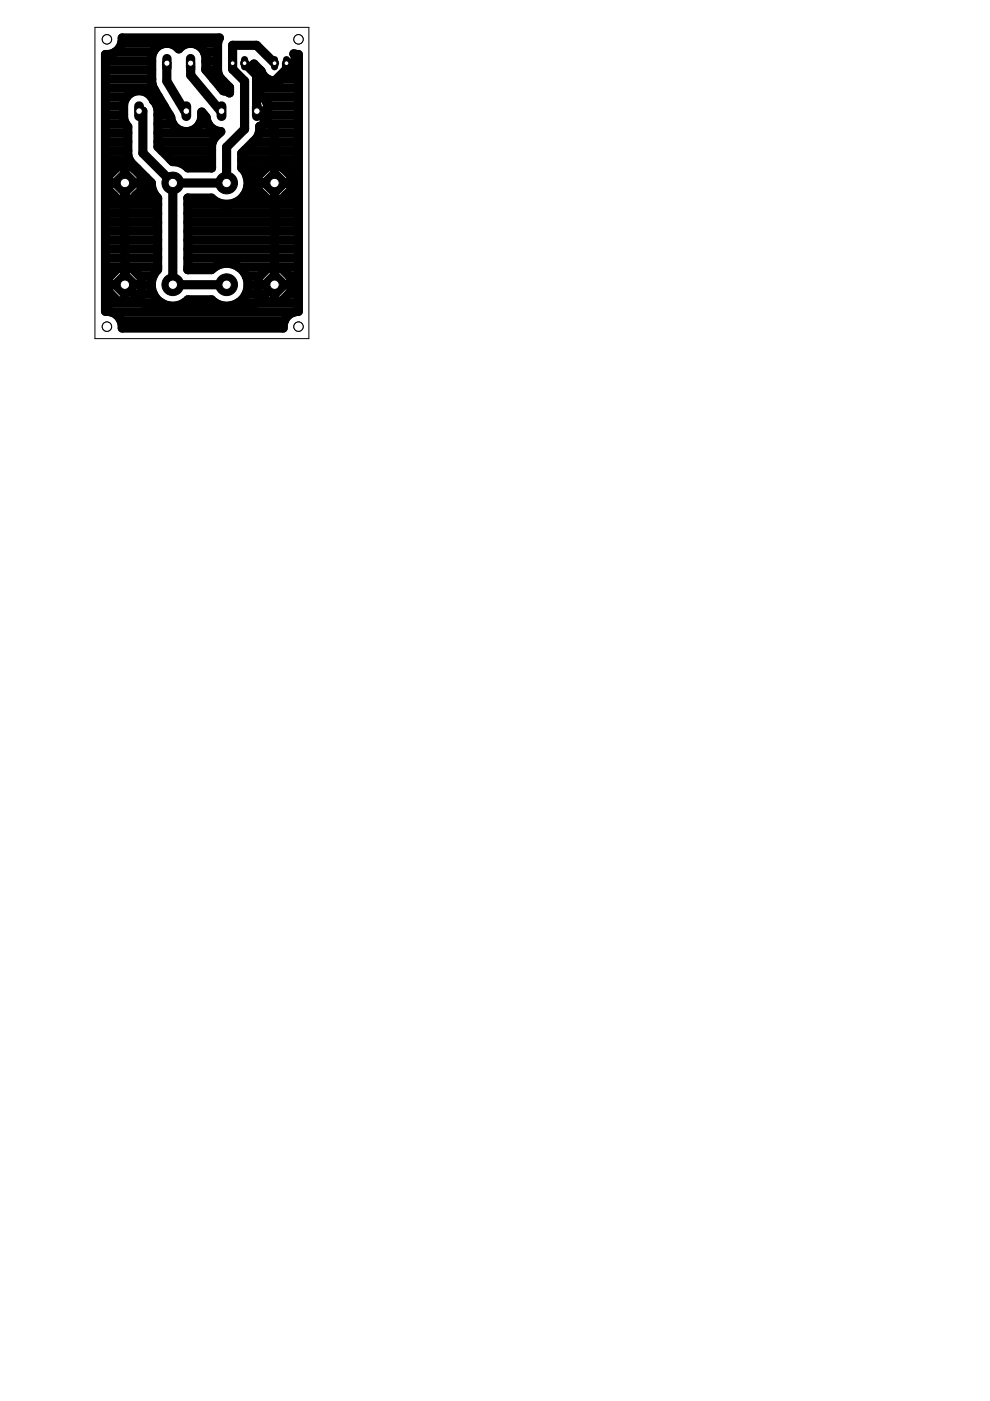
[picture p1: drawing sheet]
<svg xmlns="http://www.w3.org/2000/svg" width="210mm" height="297mm" viewBox="0 0 210 297" stroke-linecap="round" stroke-linejoin="round" font-family="sans-serif">
<g fill="none" stroke="#000" stroke-width="1.9">
<path d="M22.4 18.7h10.1M22.4 16.8h9.8M22.4 14.9h9.8M22.4 13h9.8M24.4 11.1h8M25.8 9.2h20.3M32.2 17.6v.1M32.4 18.5h.1M32.4 18.5l.4 .7M32.8 19.2h.1M32.8 19.2l3.4 5.6a3.3 3.3 0 0 0 3.9 3.1 3.3 3.3 0 0 0 2.7-4.2l.9 1.1a3.2 3.2 0 0 0 3.1 3.1l-1.3 1.3-.4 .8-.2 .8v4.8h-5.1a4 4 0 0 0-3.2-1.3l-3.1-3.2v-8a2.97 2.97 0 0 0-1-1.8 3.3 3.3 0 0 0-3.4-2.1 3.3 3.3 0 0 0-2.9 2.9v2.9l.2 .9 .7 1v6l.2 .8 .4 .7 4.4 4.4a4.2 4.2 0 0 0 1.3 3.2v15.2a4.5 4.5 0 0 0 0 6.4 4.5 4.5 0 0 0 6.4 0h5.1a4.5 4.5 0 0 0 6.4 0 4.5 4.5 0 0 0 0-6.4 4.5 4.5 0 0 0-6.4 0h-5.1M35 9.2a3.3 3.3 0 0 0-2.8 2.8v5.7l.2 .8"/>
<path d="M35.4 13.4v3.8l3.8 6.4h.3M35.8 9.2l.8 .2 1.3 1 1.3-1 .8-.2M40.4 13.4v2.5l6.4 7.7h.2M40.8 9.2a3.3 3.3 0 0 1 2.8 2.8v2.8l3.7 4.4 1.4 .5v-1.2l-1.9-1.9-.5-.7-.2-.8v-5.9M43.3 11.1h2.8M43.6 13h2.5M43.7 14.9h2.4M45.3 16.8h1.6M46.1 9.2l.4-1.2h-20.6a3.2 3.2 0 0 1-3.5 3.6v54.4a3.2 3.2 0 0 1 3.3 2M46.9 18.7h1.8M51.9 13.4l2.5 2.5v7.7M54 14.9h1.1"/>
<path d="M55.1 18.7h8.2M55.1 16.8h1.6M58.2 13.4l-3.8-3.8h-5.1v5.1l2.6 2.5v10.2l-3.9 3.8v7.6h-11.4M59.7 16.8h3.6M60.7 13.4v1.3l-2.5 2.5h-3.8M60.8 15.8l-.1 .4M61.4 13.4h1.3M61.4 13.4h.1M62.6 14.9h.7M62.7 13h.6M22.4 39.5h.6M22.4 37.6h.6"/>
<path d="M22.4 35.8h2.2M22.4 33.8h5M22.4 31.9h4.7M22.4 30.1h4.7M22.4 28.2h4.7M22.4 26.2h4.2M22.4 24.4h3.8M22.4 22.5h3.8M22.4 20.6h4.4M23 38.8h7M26.5 35.3v28.6M26.5 39.5h.1"/>
<path d="M26.5 37.6h.1M26.5 35.8h.1M28.4 35.8h.7M29.5 23.6h.8v8.8l6.3 6.4M30 39.5h2.1M30 37.6h.9M32.2 20.6h1.4M33.3 22.5h1.5M33.5 30.1h11.5M33.5 28.2h13.1M33.5 26.2h3.1M33.5 24.4h2.4"/>
<path d="M34.3 31.9h10.6M36.2 33.8h8.7M36.6 38.8v21.6h11.4M42.3 26.2h1.8M42.8 24.4h.5M51.2 33.8h12.1M51.4 35.8h4.9M51.8 31.9h11.5M52.4 37.6h2.3M52.6 39.5h2.1M53.7 30.1h9.6M54.4 23.6h.1"/>
<path d="M54.4 23.6l3.8 3.8v36.5M54.7 38.8h7M55 28.2h8.3M55.6 20.6h7.7M56 26.2h7.3M56.7 23.6h-1.6M56.7 24.4h6.6M56.7 22.5h6.6M58.2 39.5h.1M58.2 37.6h.1M58.2 35.8h.1M60.1 35.8h3.2"/>
<path d="M61.7 39.5h1.6M61.7 37.6h1.6M22.4 43.3h11M22.4 58.5h1M22.4 56.6h11M22.4 54.7h11M22.4 52.8h11M22.4 50.9h11M22.4 49h11M22.4 47.1h11M22.4 45.2h11M22.4 41.4h1.8"/>
<path d="M26.5 58.5h.1M26.5 41.4h.1M28.8 41.4h4.1M29.6 58.5h2.9M39.8 42h.1M39.8 57.2h.1M39.8 42v15.2M39.8 42h5.1l1.4 1 1.2 .3M39.8 43.3h23.5M39.8 56.6h5.7M39.8 54.7h23.5M39.8 52.8h23.5"/>
<path d="M39.8 50.9h23.5M39.8 49h23.5M39.8 47.1h23.5M39.8 45.2h23.5M48.6 43.3a4.5 4.5 0 0 0 3.8-3 4.5 4.5 0 0 0-1.2-4.7v-3.1l3.2-3.2 .4-.7 .3-.8v-1a2.26 2.26 0 0 0 1.6-2v-2.4a2.25 2.25 0 0 0-1.6-2.1v-3.5a4 4 0 0 0-1.3-2.2v-1l1.6 1.5a2.97 2.97 0 0 0 5.1 1 2.01 2.01 0 0 0 2.2-1.8v-1.8l-.4-1.1 1 .2v54.4a3.2 3.2 0 0 0-3 2M50.6 56.6h12.7M51.8 41.4h4.1M52.2 58.5h2.9M58.2 58.5h.1M58.2 41.4h.1M60.5 41.4h2.8M61.3 58.5h2"/>
<path d="M22.4 64.2h11.8M22.4 62.3h1M22.4 60.4h.6M23 60.4h7M23.4 66.1h39.2M25.7 68l.2 .8v.8h34.1v-.8l.3-.8M25.7 68h34.6M26.5 60.4l5.1 5h21.5l5.1-5M26.5 62.3h.1M26.5 60.4h.1M29.5 62.3h3M30 60.4h2.1"/>
<path d="M39.1 64.2h6.5M50.5 64.2h12.8M52.2 62.3h3M52.6 60.4h2.1M54.7 60.4h7M58.2 62.3h.1M58.2 60.4h.1M61.2 62.3h2.1M61.7 60.4h1.6"/>
<circle cx="26.5" cy="38.8" r="3.8"/>
<circle cx="58.2" cy="38.8" r="3.8"/>
<circle cx="26.5" cy="60.4" r="3.8"/>
<circle cx="58.2" cy="60.4" r="3.8"/>
</g>
<path d="M29.5 22.5v2.1" fill="none" stroke="#000" stroke-width="2.1"/>
<circle cx="29.5" cy="23.6" r=".7" fill="#fff" stroke="#000" stroke-width=".21"/>
<path d="M39.5 22.5v2.1" fill="none" stroke="#000" stroke-width="2.1"/>
<circle cx="39.5" cy="23.6" r=".7" fill="#fff" stroke="#000" stroke-width=".21"/>
<path d="M47 22.5v2.1" fill="none" stroke="#000" stroke-width="2.1"/>
<circle cx="47" cy="23.6" r=".7" fill="#fff" stroke="#000" stroke-width=".21"/>
<path d="M54.5 22.5v2.1" fill="none" stroke="#000" stroke-width="2.1"/>
<circle cx="54.5" cy="23.6" r=".7" fill="#fff" stroke="#000" stroke-width=".21"/>
<circle cx="48" cy="60.4" r="2.31" fill="#000" stroke="#000" stroke-width=".21"/>
<circle cx="48" cy="60.4" r=".99" fill="#fff" stroke="#000" stroke-width=".21"/>
<circle cx="58.2" cy="60.4" r="2.5" fill="#000" stroke="#000" stroke-width=".21"/>
<circle cx="58.2" cy="60.4" r=".99" fill="#fff" stroke="#000" stroke-width=".21"/>
<circle cx="36.6" cy="60.4" r="2.31" fill="#000" stroke="#000" stroke-width=".21"/>
<circle cx="36.6" cy="60.4" r=".99" fill="#fff" stroke="#000" stroke-width=".21"/>
<circle cx="26.5" cy="60.4" r="2.5" fill="#000" stroke="#000" stroke-width=".21"/>
<circle cx="26.5" cy="60.4" r=".99" fill="#fff" stroke="#000" stroke-width=".21"/>
<circle cx="48" cy="38.8" r="2.31" fill="#000" stroke="#000" stroke-width=".21"/>
<circle cx="48" cy="38.8" r=".99" fill="#fff" stroke="#000" stroke-width=".21"/>
<circle cx="58.2" cy="38.8" r="2.5" fill="#000" stroke="#000" stroke-width=".21"/>
<circle cx="58.2" cy="38.8" r=".99" fill="#fff" stroke="#000" stroke-width=".21"/>
<circle cx="36.6" cy="38.8" r="2.31" fill="#000" stroke="#000" stroke-width=".21"/>
<circle cx="36.6" cy="38.8" r=".99" fill="#fff" stroke="#000" stroke-width=".21"/>
<circle cx="26.5" cy="38.8" r="2.5" fill="#000" stroke="#000" stroke-width=".21"/>
<circle cx="26.5" cy="38.8" r=".99" fill="#fff" stroke="#000" stroke-width=".21"/>
<path d="M49.3 12.6v1.6" fill="none" stroke="#000" stroke-width="1.5"/>
<circle cx="49.3" cy="13.4" r=".51" fill="#fff" stroke="#000" stroke-width=".21"/>
<path d="M51.9 12.6v1.6" fill="none" stroke="#000" stroke-width="1.5"/>
<circle cx="51.9" cy="13.4" r=".51" fill="#fff" stroke="#000" stroke-width=".21"/>
<path d="M58.2 12.6v1.6" fill="none" stroke="#000" stroke-width="1.5"/>
<circle cx="58.2" cy="13.4" r=".51" fill="#fff" stroke="#000" stroke-width=".21"/>
<path d="M60.7 12.6v1.6" fill="none" stroke="#000" stroke-width="1.5"/>
<circle cx="60.7" cy="13.4" r=".51" fill="#fff" stroke="#000" stroke-width=".21"/>
<path d="M35.4 12.4v2" fill="none" stroke="#000" stroke-width="2"/>
<circle cx="35.4" cy="13.4" r=".66" fill="#fff" stroke="#000" stroke-width=".21"/>
<path d="M40.4 12.4v2" fill="none" stroke="#000" stroke-width="2"/>
<circle cx="40.4" cy="13.4" r=".66" fill="#fff" stroke="#000" stroke-width=".21"/>
<g fill="none" stroke="#000" stroke-width=".21">
<path d="M20.1 5.8h45.4v66h-45.4z"/>
<circle cx="22.7" cy="8.3" r=".99"/>
</g>
<circle cx="22.7" cy="8.3" r=".99" fill="#fff" stroke="#000" stroke-width=".21"/>
<circle cx="63.3" cy="8.3" r=".99" fill="none" stroke="#000" stroke-width=".21"/>
<circle cx="63.3" cy="8.3" r=".99" fill="#fff" stroke="#000" stroke-width=".21"/>
<circle cx="63.3" cy="69.3" r=".99" fill="none" stroke="#000" stroke-width=".21"/>
<circle cx="63.3" cy="69.3" r=".99" fill="#fff" stroke="#000" stroke-width=".21"/>
<circle cx="22.7" cy="69.3" r=".99" fill="none" stroke="#000" stroke-width=".21"/>
<circle cx="22.7" cy="69.3" r=".99" fill="#fff" stroke="#000" stroke-width=".21"/>
</svg>
